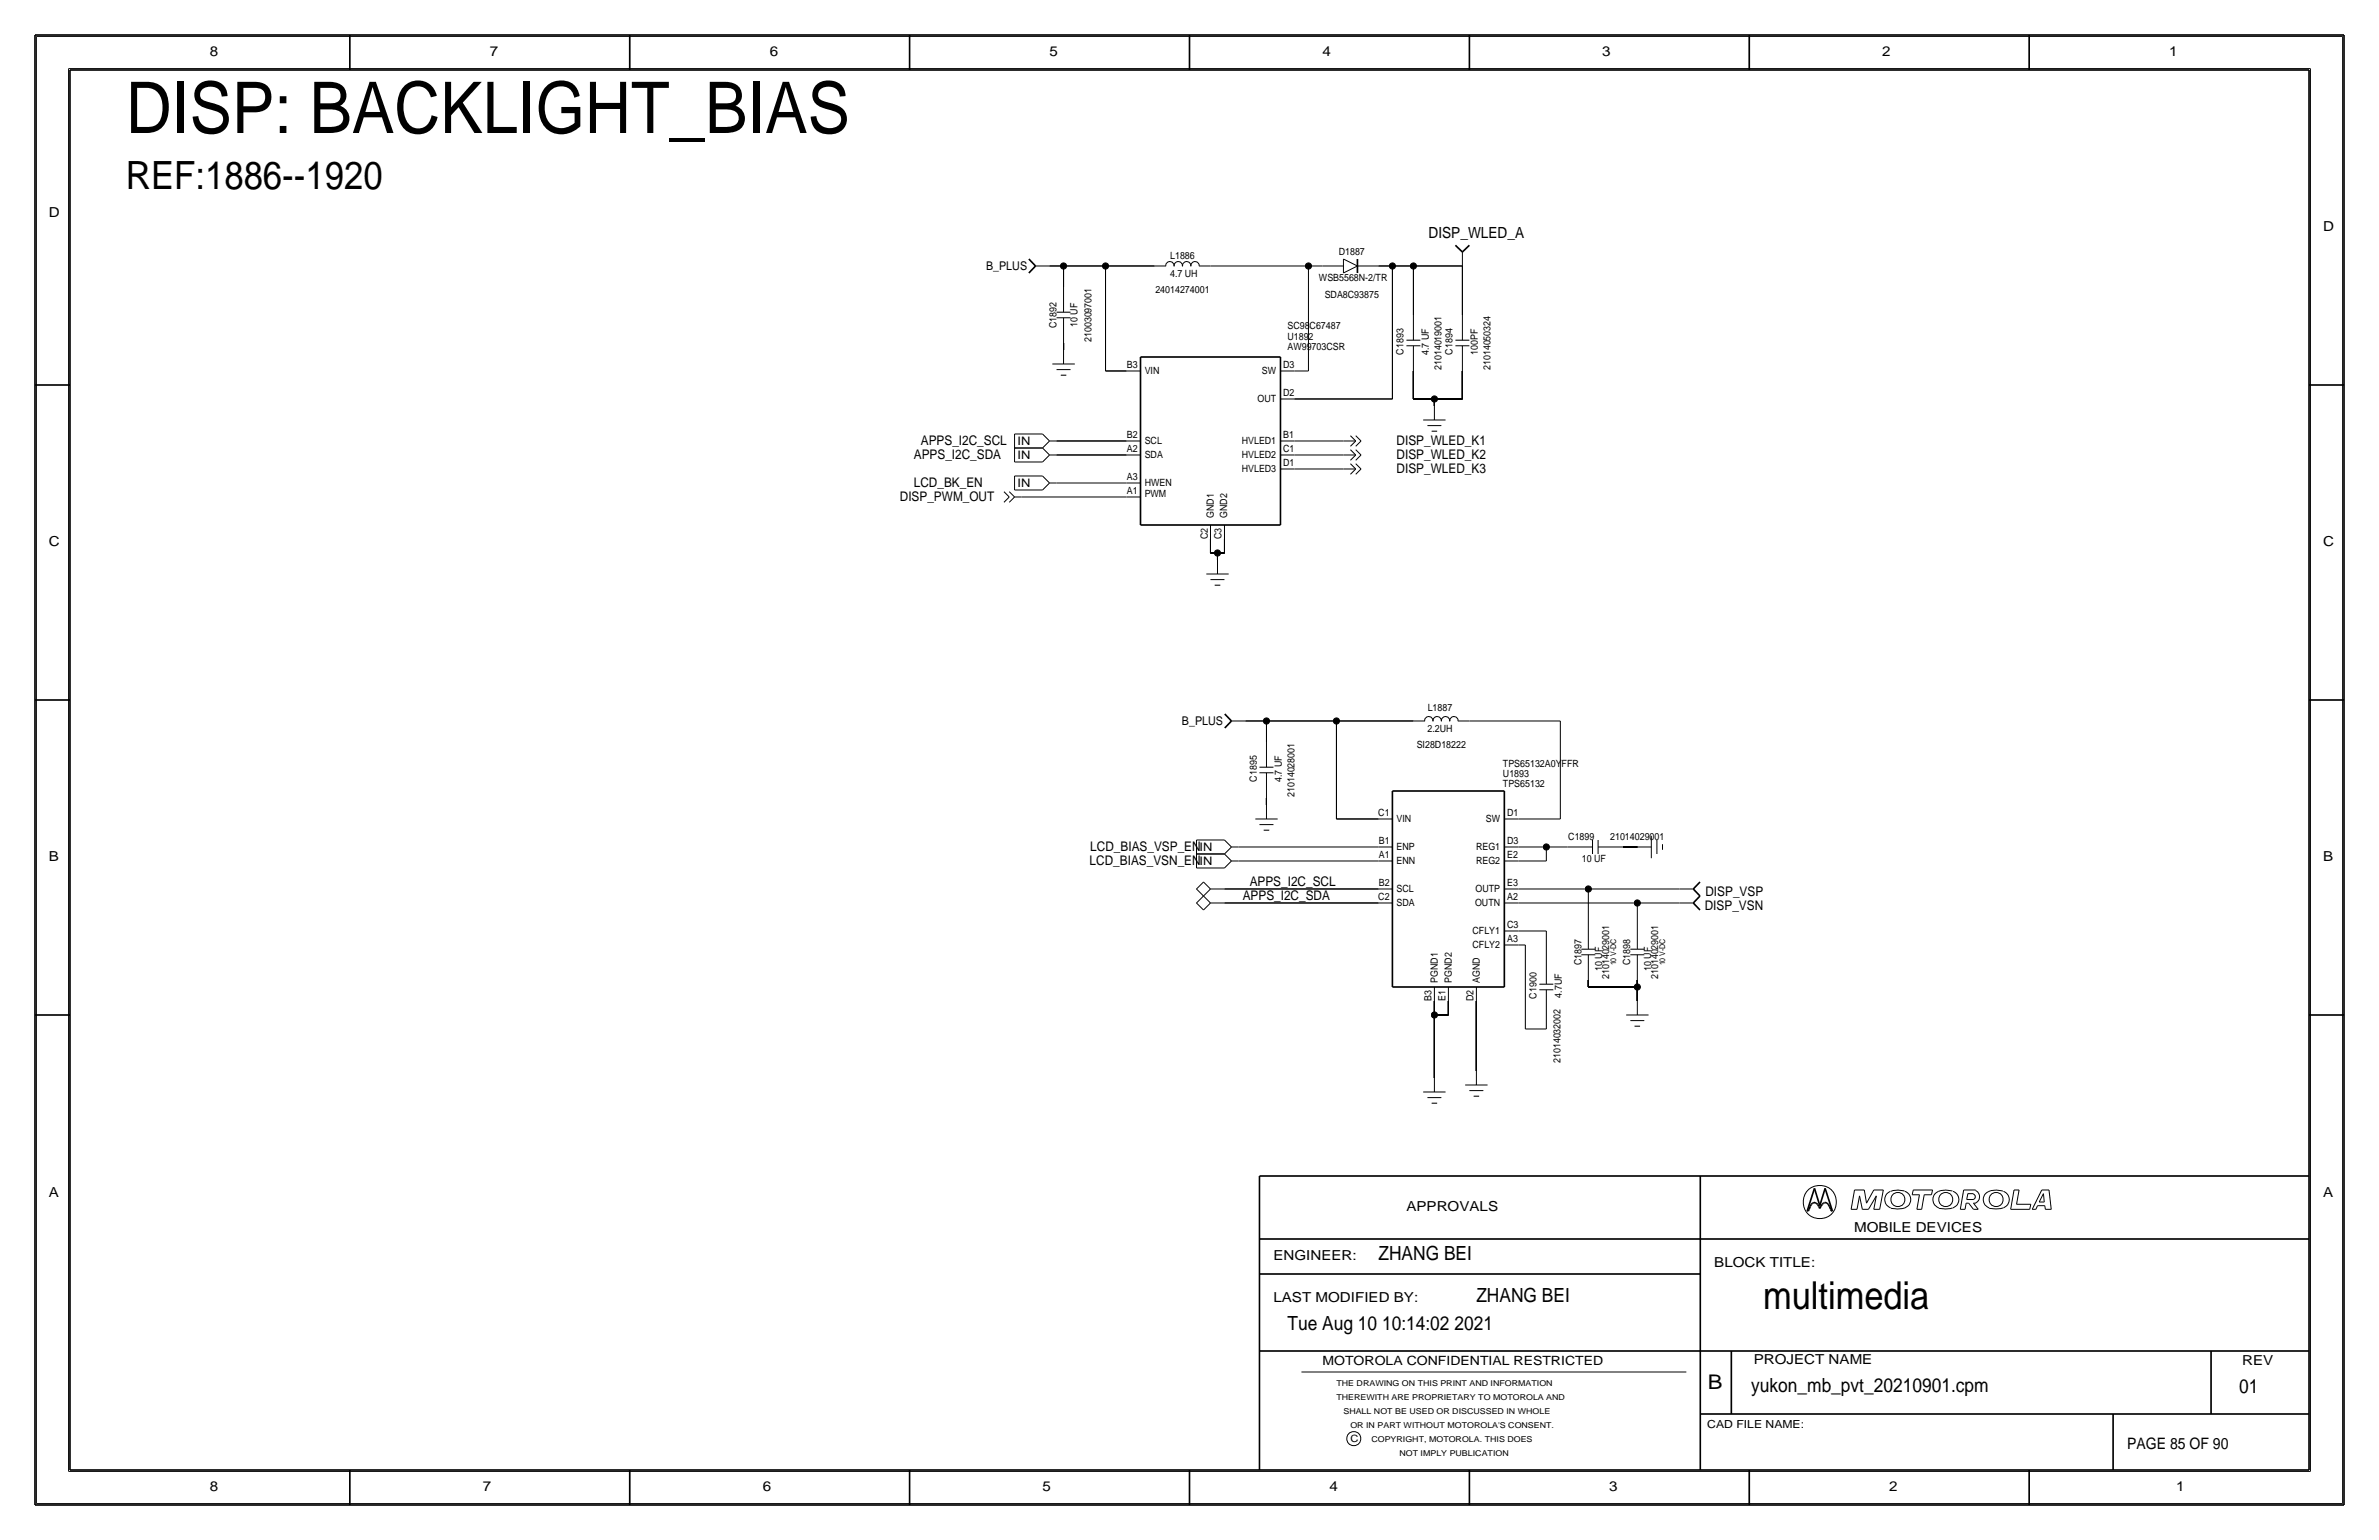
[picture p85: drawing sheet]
<svg xmlns="http://www.w3.org/2000/svg" width="432mm" height="279mm" viewBox="0 0 432 279" stroke-linecap="round" stroke-linejoin="round" font-family="sans-serif">
<defs><g id="words">
<text font-size="12.9" x="22.9" y="24.1">DISP: BACKLIGHT_BIAS</text>
<text font-size="7.1" x="22.9" y="34.3">REF:1886--1920</text>
<text font-size="7" x="320" y="237.5">multimedia</text>
<text font-size="3.7" x="310" y="252.1">B</text>
<g font-size="3.5">
<text x="250.2" y="228.6">ZHANG BEI</text>
<text x="268" y="236.2">ZHANG BEI</text>
<text x="233.7" y="241.3">Tue Aug 10 10:14:02 2021</text>
<text x="317.9" y="252.6">yukon_mb_pvt_20210901.cpm</text>
<text x="406.4" y="252.7">01</text>
</g>
<text font-size="2.9" x="386.1" y="262.9">PAGE 85 OF 90</text>
<text font-size="2.8" x="259.3" y="43.2">DISP_WLED_A</text>
<g font-size="2.5">
<text x="38.1" y="10.2">8</text>
<text x="88.9" y="10.2">7</text>
<text x="139.7" y="10.2">6</text>
<text x="190.5" y="10.2">5</text>
<text x="240" y="10.2">4</text>
<text x="290.8" y="10.2">3</text>
<text x="341.6" y="10.2">2</text>
<text x="393.7" y="10.2">1</text>
<text x="8.9" y="39.4">D</text>
<text x="421.6" y="41.9">D</text>
<text x="8.9" y="99.1">C</text>
<text x="421.6" y="99.1">C</text>
<text x="8.9" y="156.2">B</text>
<text x="421.6" y="156.2">B</text>
<text x="8.9" y="217.2">A</text>
<text x="255.3" y="219.7">APPROVALS</text>
<text x="421.6" y="217.2">A</text>
<text x="336.5" y="223.5">MOBILE DEVICES</text>
<text x="231.1" y="228.6">ENGINEER:</text>
<text x="311.1" y="229.9">BLOCK TITLE:</text>
<text x="231.1" y="236.2">LAST MODIFIED BY:</text>
<text x="318.3" y="247.5">PROJECT NAME</text>
<text x="407" y="247.6">REV</text>
<text x="38.1" y="270.5">8</text>
<text x="87.6" y="270.5">7</text>
<text x="138.4" y="270.5">6</text>
<text x="189.2" y="270.5">5</text>
<text x="241.3" y="270.5">4</text>
<text x="292.1" y="270.5">3</text>
<text x="342.9" y="270.5">2</text>
<text x="395" y="270.5">1</text>
</g>
<g font-size="2.4">
<text x="165.9" y="83.3">APPS_I2C_SDA</text>
<text x="167.1" y="80.8">APPS_I2C_SCL</text>
<text x="253.5" y="83.3">DISP_WLED_K2</text>
<text x="253.5" y="80.8">DISP_WLED_K1</text>
<text x="165.9" y="88.4">LCD_BK_EN</text>
<text x="253.5" y="85.9">DISP_WLED_K3</text>
<text x="163.3" y="90.9">DISP_PWM_OUT</text>
<text x="197.9" y="154.4">LCD_BIAS_VSP_EN</text>
<text x="197.8" y="157">LCD_BIAS_VSN_EN</text>
<text x="226.8" y="160.8">APPS_I2C_SCL</text>
<text x="225.6" y="163.3">APPS_I2C_SDA</text>
<text x="309.4" y="165.1">DISP_VSN</text>
<text x="309.5" y="162.6">DISP_VSP</text>
</g>
<text font-size="2.3" x="240" y="247.6">MOTOROLA CONFIDENTIAL RESTRICTED</text>
<g font-size="2.2">
<text x="179" y="49">B_PLUS</text>
<text x="214.5" y="131.6">B_PLUS</text>
</g>
<g font-size="2.1">
<text x="184.7" y="80.7">IN</text>
<text x="184.7" y="83.3">IN</text>
<text x="184.7" y="88.3">IN</text>
<text x="217.7" y="154.4">IN</text>
<text x="217.7" y="156.9">IN</text>
</g>
<text font-size="2" x="309.9" y="259.1">CAD FILE NAME:</text>
<g font-size="1.8">
<text x="212.4" y="47">L1886</text>
<text x="243" y="46.2">D1887</text>
<text x="209.7" y="53.1">24014274001</text>
<text x="212.4" y="50.3">4.7 UH</text>
<text x="239.4" y="51.1">WSB5568N-2/TR</text>
<text x="191.8" y="59.5" transform="rotate(-90 191.8 59.5)">C1892</text>
<text x="195.6" y="59.3" transform="rotate(-90 195.6 59.3)">10 UF</text>
<text x="233.7" y="59.7">SC98C67487</text>
<text x="240.4" y="54.1">SDA8C93875</text>
<text x="198.1" y="62.1" transform="rotate(-90 198.1 62.1)">21003097001</text>
<text x="233.7" y="63.5">AW99703CSR</text>
<text x="233.7" y="61.7">U1892</text>
<text x="254.8" y="64.3" transform="rotate(-90 254.8 64.3)">C1893</text>
<text x="259.3" y="64.4" transform="rotate(-90 259.3 64.4)">4.7 UF</text>
<text x="263.7" y="64.3" transform="rotate(-90 263.7 64.3)">C1894</text>
<text x="268.2" y="64.3" transform="rotate(-90 268.2 64.3)">100PF</text>
<text x="204.5" y="66.8">B3</text>
<text x="207.8" y="67.8">VIN</text>
<text x="229.1" y="67.9">SW</text>
<text x="232.9" y="66.8">D3</text>
<text x="232.9" y="71.9">D2</text>
<text x="261.6" y="67.2" transform="rotate(-90 261.6 67.2)">21014019001</text>
<text x="270.5" y="67.2" transform="rotate(-90 270.5 67.2)">21014050324</text>
<text x="228.3" y="72.9">OUT</text>
<text x="204.5" y="82">A2</text>
<text x="204.5" y="79.5">B2</text>
<text x="207.8" y="80.6">SCL</text>
<text x="207.8" y="83.1">SDA</text>
<text x="225.4" y="80.6">HVLED1</text>
<text x="225.4" y="83.1">HVLED2</text>
<text x="232.9" y="82">C1</text>
<text x="232.9" y="79.6">B1</text>
<text x="204.5" y="89.7">A1</text>
<text x="204.5" y="87.1">A3</text>
<text x="207.8" y="88.2">HWEN</text>
<text x="225.4" y="85.6">HVLED3</text>
<text x="232.9" y="84.5">D1</text>
<text x="207.8" y="90.2">PWM</text>
<text x="220.3" y="94" transform="rotate(-90 220.3 94)">GND1</text>
<text x="222.7" y="94" transform="rotate(-90 222.7 94)">GND2</text>
<text x="219.2" y="97.8" transform="rotate(-90 219.2 97.8)">C2</text>
<text x="221.7" y="97.8" transform="rotate(-90 221.7 97.8)">C3</text>
<text x="259.1" y="129.1">L1887</text>
<text x="257.1" y="135.6">SI28D18222</text>
<text x="259.1" y="132.8">2.2UH</text>
<text x="228.1" y="141.8" transform="rotate(-90 228.1 141.8)">C1895</text>
<text x="232.7" y="141.9" transform="rotate(-90 232.7 141.9)">4.7 UF</text>
<text x="272.8" y="139.1">TPS65132A0YFFR</text>
<text x="272.8" y="142.7">TPS65132</text>
<text x="272.8" y="141">U1893</text>
<text x="235" y="144.6" transform="rotate(-90 235 144.6)">21014028001</text>
<text x="250.2" y="148.1">C1</text>
<text x="253.5" y="149.2">VIN</text>
<text x="269.7" y="149.2">SW</text>
<text x="273.6" y="148.1">D1</text>
<text x="250.3" y="153.2">B1</text>
<text x="250.3" y="155.7">A1</text>
<text x="253.5" y="154.3">ENP</text>
<text x="267.9" y="154.3">REG1</text>
<text x="273.6" y="153.2">D3</text>
<text x="273.6" y="155.7">E2</text>
<text x="284.6" y="152.4">C1899</text>
<text x="292.3" y="152.4">21014029001</text>
<text x="250.3" y="160.8">B2</text>
<text x="253.5" y="156.8">ENN</text>
<text x="253.5" y="161.9">SCL</text>
<text x="267.8" y="161.9">OUTP</text>
<text x="267.9" y="156.8">REG2</text>
<text x="273.6" y="160.8">E3</text>
<text x="287.1" y="156.5">10 UF</text>
<text x="250.2" y="163.3">C2</text>
<text x="253.5" y="164.4">SDA</text>
<text x="267.7" y="164.4">OUTN</text>
<text x="273.6" y="163.3">A2</text>
<text x="267.3" y="172.1">CFLY2</text>
<text x="267.3" y="169.5">CFLY1</text>
<text x="273.6" y="168.4">C3</text>
<text x="273.6" y="170.9">A3</text>
<text x="261" y="178.3" transform="rotate(-90 261 178.3)">PGND1</text>
<text x="263.5" y="178.3" transform="rotate(-90 263.5 178.3)">PGND2</text>
<text x="268.6" y="178.3" transform="rotate(-90 268.6 178.3)">AGND</text>
<text x="287" y="175.1" transform="rotate(-90 287 175.1)">C1897</text>
<text x="290.8" y="176.2" transform="rotate(-90 290.8 176.2)">10 UF</text>
<text x="292.1" y="177.6" transform="rotate(-90 292.1 177.6)">21014029001</text>
<text x="295.9" y="175.1" transform="rotate(-90 295.9 175.1)">C1898</text>
<text x="299.7" y="176.2" transform="rotate(-90 299.7 176.2)">10 UF</text>
<text x="301" y="177.6" transform="rotate(-90 301 177.6)">21014029001</text>
<text x="259.8" y="181.5" transform="rotate(-90 259.8 181.5)">B3</text>
<text x="262.4" y="181.5" transform="rotate(-90 262.4 181.5)">E1</text>
<text x="267.5" y="181.6" transform="rotate(-90 267.5 181.6)">D2</text>
<text x="278.9" y="181.2" transform="rotate(-90 278.9 181.2)">C1900</text>
<text x="283.5" y="181" transform="rotate(-90 283.5 181)">4.7UF</text>
<text x="283.2" y="192.9" transform="rotate(-90 283.2 192.9)">21014032002</text>
<text x="245.1" y="261.6">C</text>
</g>
<g font-size="1.5">
<text x="242.6" y="251.5">THE DRAWING ON THIS PRINT AND INFORMATION</text>
<text x="242.6" y="254">THEREWITH ARE PROPRIETARY TO MOTOROLA AND</text>
<text x="243.8" y="256.5">SHALL NOT BE USED OR DISCUSSED IN WHOLE</text>
<text x="245.1" y="259.1">OR IN PART WITHOUT MOTOROLA'S CONSENT.</text>
<text x="248.9" y="261.6">COPYRIGHT, MOTOROLA. THIS DOES</text>
<text x="254" y="264.2">NOT IMPLY PUBLICATION</text>
</g>
<g font-size="1.4">
<text x="293.4" y="175.2" transform="rotate(-90 293.4 175.2)">10 V-DC</text>
<text x="302.3" y="175.2" transform="rotate(-90 302.3 175.2)">10 V-DC</text>
</g>
</g></defs>
<!-- layer: Nets -->
<g fill="none" stroke="#000" stroke-width=".18">
<path d="M190.5 48.3h2.5zM193 48.3h7.7zM193 48.3v3.8zM200.7 48.3v19zM200.7 48.3h8.8zM219.7 48.3h17.8zM237.5 48.3v19zM237.5 48.3h2.5zM250.2 48.3h2.5zM252.7 48.3v24.1zM252.7 48.3h3.8zM256.5 48.3v8.8z"/>
<path d="M256.5 48.3h8.9zM265.4 48.3v8.8zM193 62.2v1.3zM200.7 67.3h3.8zM234.9 67.3h2.6zM235 72.4h17.7zM256.5 67.3v5.1zM256.5 72.4h3.9zM260.3 72.4v1.3zM260.3 72.4h5.1zM265.4 67.3v5.1zM185.4 90.2h19.1z"/>
<path d="M191.8 82.5h12.7zM191.8 80h12.7zM191.8 87.6h12.7zM219.7 97.8v2.5zM222.2 97.8v2.5zM234.9 82.5h8.9zM234.9 85.1h8.9zM234.9 80h8.9zM219.7 100.3h1.3zM221 100.3v1.3zM221 100.3h1.3zM226.1 130.8h3.8z"/>
<path d="M229.9 130.8v3.8zM229.9 130.8h12.7zM242.6 130.8v17.8zM242.6 130.8h13.9zM266.7 130.8h16.5zM283.2 130.8v17.8zM224.8 153.7h25.4zM224.8 156.2h25.4zM229.9 144.8v1.2zM242.6 148.6h7.6zM275.6 156.2h5.1zM275.6 153.7h5.1z"/>
<path d="M275.6 148.6h7.6zM280.7 153.7h3.8zM280.7 153.7v2.5zM294.6 153.7h2.6zM222.3 163.8h27.9zM222.3 161.3h27.9zM275.6 171.4h1.3zM275.6 161.3h12.7zM275.6 168.9h5.1zM275.6 163.8h21.6zM276.9 171.5v15.2zM280.7 168.9v5.1z"/>
<path d="M288.3 161.3h16.5zM288.3 177.8v1.3zM288.3 161.3v6.3zM288.3 179.1h8.9zM297.2 163.8h7.6zM297.2 179.1v2.5zM297.2 177.8v1.3zM297.2 163.8v3.8zM260.3 184.1v11.5zM260.3 181.6v2.5zM260.3 184.1h2.6zM262.9 181.6v2.5z"/>
<path d="M268 181.6v12.7zM276.9 186.7h3.8zM280.7 184.1v2.6z"/>
</g>
<g fill="#000" stroke="#000" stroke-width=".18">
<circle cx="193" cy="48.3" r=".56"/>
<circle cx="200.7" cy="48.3" r=".56"/>
<circle cx="237.5" cy="48.3" r=".56"/>
<circle cx="252.7" cy="48.3" r=".56"/>
<circle cx="256.5" cy="48.3" r=".56"/>
<circle cx="260.4" cy="72.4" r=".56"/>
<circle cx="221" cy="100.3" r=".56"/>
<circle cx="229.9" cy="130.8" r=".56"/>
<circle cx="242.6" cy="130.8" r=".56"/>
<circle cx="280.7" cy="153.7" r=".56"/>
<circle cx="288.3" cy="161.3" r=".56"/>
<circle cx="297.2" cy="179.1" r=".56"/>
<circle cx="297.2" cy="163.8" r=".56"/>
<circle cx="260.4" cy="184.1" r=".56"/>
</g>
<!-- layer: Components -->
<g fill="none" stroke="#000" stroke-width=".18">
<path d="M188 48.3h2.5zM191.8 57.7h2.5zM191.8 56.6h2.5zM193 57.7v4.5zM193 52.1v4.5zM209.5 48.3h2.1zM211.6 48.3a.75 .75 0 0 1 .7-.8 .75 .75 0 0 1 .8 .8M213.1 48.3a.75 .75 0 0 1 .7-.8 .75 .75 0 0 1 .8 .8M214.6 48.3a.75 .75 0 0 1 .8-.8 .75 .75 0 0 1 .7 .8M216.2 48.3a.75 .75 0 0 1 .7-.8 .75 .75 0 0 1 .7 .8M217.7 48.3h2zM240 48.3h3.8z"/>
<path d="M243.8 47l2.6 1.3zM243.8 47v2.5zM243.8 49.5l2.6-1.2zM246.4 48.3h3.8zM256.5 57.2v4.5zM265.4 45.7v2.6zM265.4 57.2v4.5zM184.1 78.7h5.1zM184.1 78.7v2.6zM189.2 78.7l1.3 1.3zM191 66h4.1zM191.8 67.1h2.5z"/>
<path d="M192.5 68.1h1zM193 63.5v2.5zM204.5 67.3h2.5zM232.4 67.3h2.5zM232.4 72.4h2.5zM245.1 79l1 1zM246.1 79l.9 1zM255.3 62.7h2.5zM255.3 61.7h2.5zM256.5 62.7v4.6zM258.3 76.2h4.1zM259.1 77.2h2.5z"/>
<path d="M259.8 78.2h1.1zM260.3 73.7v2.5zM264.2 62.7h2.5zM264.2 61.7h2.5zM265.4 62.7v4.6zM182.2 89.2l1 1zM183.2 90.2l-1 .9zM183.2 89.2l.9 1zM184.1 81.3h5.1zM184.1 86.4h5.1zM184.1 86.4v2.5zM184.1 88.9h5.1z"/>
<path d="M184.1 81.3v2.5zM184.1 83.8h5.1zM184.1 90.2l-.9 .9zM184.1 90.2h1.3zM189.2 86.4l1.3 1.2zM189.2 81.3l1.3 1.3zM190.5 80h1.3zM190.5 87.6h1.3zM190.5 82.5h1.3zM190.5 80l-1.3 1.3zM190.5 87.6l-1.3 1.3zM190.5 82.5l-1.3 1.3z"/>
<path d="M204.5 90.2h2.5zM204.5 82.5h2.5zM204.5 80h2.5zM204.5 87.6h2.5zM219.7 95.3v2.5zM222.2 95.3v2.5zM232.4 85.1h2.5zM232.4 82.5h2.5zM232.4 80h2.5zM243.8 80h2.3zM243.8 85.1h2.3zM243.8 82.5h2.3z"/>
<path d="M245.1 81l1-1zM245.1 86.1l1-1zM245.1 83.5l1-.9zM245.1 84.1l1 1zM245.1 81.6l1 .9zM246.1 84.1l.9 1zM246.1 81.6l.9 .9zM246.1 81l.9-1zM246.1 86.1l.9-1zM246.1 83.5l.9-.9zM218.9 104.1h4.1zM219.7 105.2h2.5z"/>
<path d="M220.5 106.2h1zM221 101.6v2.5zM223.5 130.8h2.6zM228.6 139.2h2.5zM229.9 134.6v4.6zM256.5 130.8h2.1zM258.6 130.9a.75 .75 0 0 1 .7-.9 .75 .75 0 0 1 .7 .9M260.1 130.9a.75 .75 0 0 1 .7-.9 .75 .75 0 0 1 .8 .9M261.6 130.9a.75 .75 0 0 1 .8-.9 .75 .75 0 0 1 .7 .9M263.1 130.9a.75 .75 0 0 1 .8-.9 .75 .75 0 0 1 .7 .9M264.7 130.8h2zM217.2 154.9h5z"/>
<path d="M217.2 154.9v2.6zM217.2 157.5h5zM217.2 152.4h5zM217.2 152.4v2.5zM222.2 154.9l1.3 1.3zM222.2 152.4l1.3 1.3zM223.5 156.2l-1.3 1.3zM223.5 153.7l-1.3 1.2zM223.5 156.2h1.3zM223.5 153.7h1.3zM227.8 148.6h4.1zM228.6 140.2h2.5z"/>
<path d="M228.6 149.6h2.5zM229.4 150.6h1zM229.9 146.1v2.5zM229.9 140.2v4.6zM250.2 148.6h2.5zM250.2 156.2h2.5zM250.2 153.7h2.5zM273.1 156.2h2.5zM273.1 148.6h2.5zM273.1 153.7h2.5zM284.5 153.7h4.6zM289.1 152.4v2.5z"/>
<path d="M290.1 152.4v2.5zM290.1 153.7h4.5zM297.2 153.7h2.5zM299.7 151.6v4.1zM300.7 152.4v2.5zM301.8 153.2v1zM217.2 163.8l1.2 1.3zM217.2 161.3l1.2 1.3zM218.4 162.6l1.3 1.2zM218.4 160l1.3 1.3zM218.4 162.6l-1.2 1.2zM218.4 160l-1.2 1.3z"/>
<path d="M219.7 163.8l-1.3 1.3zM219.7 161.3l-1.3 1.3zM219.7 163.8h2.5zM219.7 161.3h2.5zM250.2 161.3h2.5zM250.2 163.8h2.5zM260.3 179.1v2.5zM262.9 179.1v2.5zM268 179.1v2.5zM273.1 163.8h2.5zM273.1 171.4h2.5zM273.1 168.9h2.5z"/>
<path d="M273.1 161.3h2.5zM279.4 179.6h2.5zM279.4 178.6h2.5zM280.7 179.6v4.5zM280.7 174v4.6zM287 173.2h2.6zM287 172.2h2.6zM288.3 167.6v4.6zM288.3 173.2v4.6zM295.9 173.2h2.5zM295.9 172.2h2.5zM297.2 167.6v4.6z"/>
<path d="M297.2 173.2v4.6zM304.8 163.8h2.5zM304.8 161.3h2.5zM258.3 198.1h4.1zM259.1 199.1h2.5zM260.3 195.6v2.5zM265.9 196.8h4.1zM266.7 197.9h2.5zM267.5 198.9h1zM268 194.3v2.5zM295.1 184.1h4.1zM295.9 185.2h2.5z"/>
<path d="M296.7 186.2h1zM297.2 181.6v2.5zM259.8 200.2h1.1z"/>
</g>
<g fill="none" stroke="#000" stroke-width=".3">
<path d="M186.7 47l1.3 1.3zM188 48.3l-1.3 1.2zM246.4 47v2.5zM264.2 44.5l1.2 1.2zM265.4 45.7l1.3-1.2zM207 64.8h25.4zM207 64.8v30.4zM232.4 64.8v30.4zM207 95.2h25.4zM222.3 129.5l1.2 1.3zM223.5 130.8l-1.2 1.3zM252.7 143.5v35.6z"/>
<path d="M252.7 143.5h20.4zM273 143.5v35.6zM252.7 179.1h20.4zM307.3 163.8l1.3 1.3zM307.3 161.3l1.3 1.3zM308.6 160l-1.3 1.3zM308.6 162.6l-1.3 1.2z"/>
</g>
<!-- layer: Page Border and Title Block -->
<g fill="none" stroke="#000" stroke-width=".3">
<path d="M6.3 6.4v266.7zM6.4 6.4h419zM12.7 12.7h406.4zM12.7 12.7v254zM63.5 6.4v6.3zM114.3 6.4v6.3zM165.1 6.4v6.3zM215.9 6.3v6.4zM266.7 6.4v6.3zM317.5 6.4v6.3zM368.3 6.4v6.3zM419.1 12.7v254z"/>
<path d="M425.4 6.4v266.7zM6.3 69.8h6.4zM419.1 69.8h6.3zM6.3 127h6.4zM419.1 127h6.3zM6.3 184.1h6.4zM419.1 184.1h6.3zM228.6 213.4v53.3zM228.6 213.4h190.5zM308.6 213.4v53.3zM328 219.7h.2zM328.4 219.4l-.2 .3z"/>
<path d="M328.6 218.8l-.2 .6zM328.8 218.5l-.2 .3zM329 218.3l.2-.1zM329 218.3l-.2 .2zM329.2 218.2h.2zM329.3 215.6l-1.3 4.1zM329.3 215.6l1 3.1zM329.4 218.2l.2 .1zM329.6 218.3l.3 .2zM329.9 218.5l.2 .3zM330.1 218.8l.2 .5zM330.5 218.8l-.2 .5z"/>
<path d="M330.8 218.5l-.3 .3zM331 218.3l-.2 .2zM331 218.3l.2-.1zM331.2 218.2h.2zM331.3 215.6l1.3 4.1zM331.3 215.6l-1 3.1zM331.4 218.2l.2 .1zM331.6 218.3l.2 .2zM331.8 218.5l.2 .3zM332 218.8l.3 .6zM332.3 219.4l.1 .3zM332.4 219.7h.2z"/>
<path d="M228.6 231.1h80zM228.6 224.8h190.5zM228.6 245.1h190.5zM308.6 256.5h110.5zM314.2 245.1v11.4zM383.5 256.5v10.2zM401.3 245.1v11.4zM6.4 273h419zM12.7 266.7h406.4zM63.5 266.7v6.4zM114.3 266.7v6.4zM165.1 266.7v6.4z"/>
<path d="M215.9 266.7v6.3zM266.7 266.7v6.4zM317.5 266.7v6.4zM368.3 266.7v6.4z"/>
</g>
<g fill="none" stroke="#000" stroke-width=".18">
<path d="M6.6 6.6h418.6zM6.6 6.6v266.2zM12.4 12.4v254.6zM12.4 12.4h407zM419.4 12.4v254.6zM425.2 6.6v266.2zM336 219.4h1.1zM336.6 215.9h1.8zM336.6 215.9l-.6 3.5zM337.5 217l-.4 2.4zM337.5 217l.5 2.4zM338 219.4h1.1z"/>
<path d="M338.4 215.9l.4 2.4zM340.1 219.4h1.1zM340.1 215.9h1.7zM340.1 215.9l-1.3 2.4zM340.6 217l-1.5 2.4zM340.6 217l-.5 2.4zM341.8 215.9l-.6 3.5zM343.1 216.2a1.6 1.6 0 0 0-1 1.5 1.6 1.6 0 0 0 1.1 1.5M345.7 216.1h-.2a4 4 0 0 0-2.3 .1M345.7 216.2a1.59 1.59 0 0 1 1.1 1.5 1.59 1.59 0 0 1-1.1 1.5 5.1 5.1 0 0 1-2.5 0M347.1 216.8h1.3zM347.3 215.9l-.2 .9z"/>
<path d="M347.3 215.9h3.5zM347.9 219.4h.9zM348.4 216.8l-.5 2.6zM349.2 216.8l-.4 2.6zM349.2 216.8h1.4zM350.8 215.9l-.2 .9zM354.4 216.1a3.1 3.1 0 0 0-3.3 .7 1.62 1.62 0 0 0 .8 2.4M354.4 219.2a5.1 5.1 0 0 1-2.5 0M354.5 216.2a1.59 1.59 0 0 1 1 1.5 1.59 1.59 0 0 1-1 1.5M355.8 219.4h.9zM356.4 215.9h2.2zM356.4 215.9l-.6 3.5z"/>
<path d="M356.9 218.3l-.2 1.1zM356.9 218.3h.4zM357 217.6h1.2zM357.2 216.6l-.2 1zM357.2 216.6h1zM357.3 218.3l.9 1.1zM358.1 216.7a.5 .5 0 0 1 .4 .4 .5 .5 0 0 1-.4 .5M358.2 218.3l.9 1.1zM358.2 218.3h.4zM358.2 219.4h.9zM358.5 216a1.24 1.24 0 0 1 .8 1.1 1.24 1.24 0 0 1-.8 1.2M363.5 216.1a3.1 3.1 0 0 0-3.3 .7 1.62 1.62 0 0 0 .8 2.4"/>
<path d="M363.6 219.2a5.1 5.1 0 0 1-2.6 0M363.6 216.2a1.59 1.59 0 0 1 1.1 1.5 1.59 1.59 0 0 1-1.1 1.5M364.9 219.4h3.5zM365.6 215.9l-.7 3.5zM365.6 215.9h.9zM366 218.5h2.6zM366.5 215.9l-.5 2.6zM368.6 218.5l-.2 .9zM368.9 219.4h.6zM369.8 218.7h1.3zM369.8 218.7l-.3 .7zM370.1 218.1h.9z"/>
<path d="M370.6 215.9l-1.7 3.5zM370.6 215.9h1.3zM370.9 216.6l-.8 1.5zM370.9 216.6l.1 1.5zM371.1 218.7l.1 .7zM371.2 219.4h1.1zM371.9 215.9l.4 3.5zM236.2 248.9h69.9zM6.6 272.8h418.6zM12.4 267h407z"/>
<circle cx="330.3" cy="218.1" r="3"/>
<circle cx="344.5" cy="217.6" r="1.28"/>
<circle cx="353.2" cy="217.6" r="1.28"/>
<circle cx="362.3" cy="217.6" r="1.28"/>
<circle cx="245.7" cy="261" r="1.28"/>
</g>
<use href="#words"/>
</svg>
